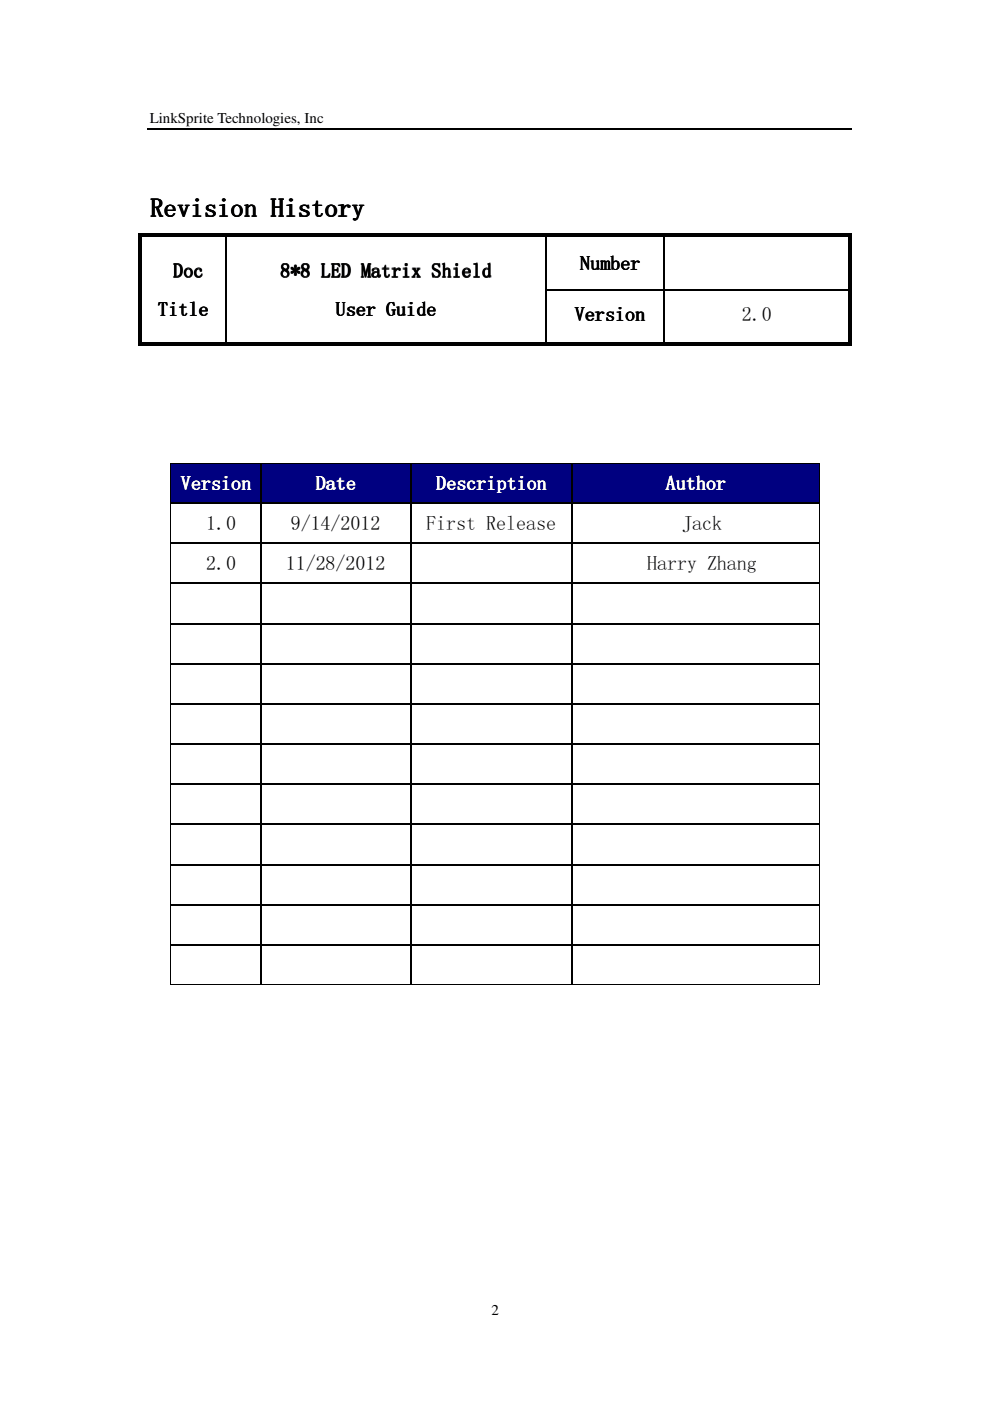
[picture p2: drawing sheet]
<svg xmlns="http://www.w3.org/2000/svg" width="210mm" height="297mm" viewBox="0 0 210 297" stroke-linecap="round" stroke-linejoin="round" font-family="sans-serif">
<defs><g id="words">
<text font-size="5.6" x="31.7" y="45.9">Revision History</text>
<g font-size="4.2">
<text x="36.7" y="58.8">Doc</text>
<text x="59.4" y="58.8">8*8 LED Matrix Shield</text>
<text x="122.9" y="57.2">Number</text>
<text x="33.5" y="67">Title</text>
<text x="71.1" y="67">User Guide</text>
<text x="121.8" y="68.1">Version</text>
<text x="157.3" y="68.1">2.0</text>
<text x="43.7" y="112.4">1.0</text>
<text x="61.6" y="112.4">9/14/2012</text>
<text x="90.4" y="112.4">First Release</text>
<text x="144.6" y="112.4">Jack</text>
<text x="43.7" y="120.9">2.0</text>
<text x="60.6" y="120.9">11/28/2012</text>
<text x="137.2" y="120.9">Harry Zhang</text>
</g>
<g font-size="4.2" fill="#fff">
<text x="38.4" y="103.9">Version</text>
<text x="66.9" y="103.9">Date</text>
<text x="92.4" y="103.9">Description</text>
<text x="141.1" y="103.9">Author</text>
</g>
<g font-size="3.2">
<text x="31.8" y="26">LinkSprite Technologies, Inc</text>
<text x="104.2" y="278.7">2</text>
</g>
</g></defs>
<path d="M31.2 27.3h149.3M47.9 50.2v11.1M115.7 50.2v11.1M140.7 50.2v11.1M47.9 61.5v11M115.7 61.5v11M115.8 61.4h24.8M140.7 61.5v11M140.8 61.4h39.1" fill="none" stroke="#000" stroke-width=".25"/>
<g fill="#000">
<path d="M29.3 49.4h.8v.8h-.8zM30.1 49.4h17.7v.8h-17.7zM47.8 50.2h.2zM47.8 49.4h.8v.8h-.8zM48.6 49.4h67v.8h-67zM115.6 50.2h.2zM115.6 49.4h.7v.8h-.7zM116.3 49.4h24.3v.8h-24.3zM140.6 50.2h.2zM140.6 49.4h.8v.8h-.8zM141.4 49.4h38.5v.8h-38.5zM179.9 49.4h.7v.8h-.7z"/>
<path d="M29.3 50.2h.8v11.1h-.8zM29.3 61.3h.8v.2h-.8zM29.3 61.5h.8v11h-.8zM29.3 72.5h.8v.8h-.8zM30.1 72.5h17.7v.8h-17.7zM47.8 61.3h.2v.2h-.2zM47.8 72.5h.8v.8h-.8zM48.6 72.5h67v.8h-67zM115.6 61.3h.2v.2h-.2zM115.6 72.5h.7v.8h-.7zM116.3 72.5h24.3v.8h-24.3zM140.6 61.3h.2v.2h-.2z"/>
<path d="M140.6 72.5h.8v.8h-.8zM141.4 72.5h38.5v.8h-38.5zM179.9 50.2h.7v11.1h-.7zM179.9 61.3h.7v.2h-.7zM179.9 61.5h.7v11h-.7zM179.9 72.5h.7v.8h-.7z"/>
</g>
<g fill="#000080">
<path d="M36.3 98.3h18.9v8.2h-18.9z"/>
<path d="M36.7 98.3h18.1v8.2h-18.1z"/>
<path d="M55.4 98.3h31.5v8.2h-31.5z"/>
<path d="M55.8 98.3h30.7v8.2h-30.7z"/>
<path d="M87.2 98.3h33.9v8.2h-33.9z"/>
<path d="M87.5 98.3h33.3v8.2h-33.3z"/>
<path d="M121.4 98.3h52.3v8.2h-52.3z"/>
<path d="M121.8 98.3h51.5v8.2h-51.5z"/>
</g>
<g fill="#000">
<path d="M36.2 98.1h.1v.2h-.1zM55.2 98.1h.1v.2h-.1zM86.9 98.1h.2v.2h-.2zM121.1 98.1h.2v.2h-.2zM173.7 98.1h.2v.2h-.2zM36.2 106.5h.1v.3h-.1zM36.2 115h.1v.3h-.1zM55.2 106.5h.2v.3h-.2zM55.2 115h.2v.3h-.2zM86.9 106.5h.3v.3h-.3zM86.9 115h.3v.3h-.3zM121.1 106.5h.3v.3h-.3z"/>
<path d="M121.1 115h.3v.3h-.3zM173.7 106.5h.2v.3h-.2zM173.7 115h.2v.3h-.2zM36.2 123.5h.1v.3h-.1zM36.2 132.1h.1v.2h-.1zM55.2 123.5h.2v.3h-.2zM55.2 132.1h.2v.2h-.2zM86.9 123.5h.3v.3h-.3zM86.9 132.1h.3v.2h-.3zM121.1 123.5h.3v.3h-.3zM121.1 132.1h.3v.2h-.3zM173.7 123.5h.2v.3h-.2z"/>
<path d="M173.7 132.1h.2v.2h-.2zM36.2 140.6h.1v.2h-.1zM36.2 149.1h.1v.3h-.1zM36.2 157.6h.1v.3h-.1zM55.2 140.6h.2v.2h-.2zM55.2 149.1h.2v.3h-.2zM55.2 157.6h.2v.3h-.2zM86.9 140.6h.3v.2h-.3zM86.9 149.1h.3v.3h-.3zM86.9 157.6h.3v.3h-.3zM121.1 140.6h.3v.2h-.3zM121.1 149.1h.3v.3h-.3z"/>
<path d="M121.1 157.6h.3v.3h-.3zM173.7 140.6h.2v.2h-.2zM173.7 149.1h.2v.3h-.2zM173.7 157.6h.2v.3h-.2zM36.2 166.2h.1v.2h-.1zM36.2 174.7h.1v.2h-.1zM55.2 166.2h.2v.2h-.2zM55.2 174.7h.2v.2h-.2zM86.9 166.2h.3v.2h-.3zM86.9 174.7h.3v.2h-.3zM121.1 166.2h.3v.2h-.3zM121.1 174.7h.3v.2h-.3z"/>
<path d="M173.7 166.2h.2v.2h-.2zM173.7 174.7h.2v.2h-.2zM36.2 183.2h.1v.2h-.1zM36.2 191.7h.1v.2h-.1zM55.2 183.2h.2v.2h-.2zM55.2 191.7h.2v.2h-.2zM86.9 183.2h.3v.2h-.3zM86.9 191.7h.3v.2h-.3zM121.1 183.2h.3v.2h-.3zM121.1 191.7h.3v.2h-.3zM173.7 183.2h.2v.2h-.2zM173.7 191.7h.2v.2h-.2z"/>
<path d="M36.2 200.2h.1v.3h-.1zM36.2 208.7h.1v.2h-.1zM55.2 200.2h.2v.3h-.2zM55.2 208.7h.1v.2h-.1zM86.9 200.2h.3v.3h-.3zM86.9 208.7h.2v.2h-.2zM121.1 200.2h.3v.3h-.3zM121.1 208.7h.2v.2h-.2zM173.7 200.2h.2v.3h-.2zM173.7 208.7h.2v.2h-.2z"/>
</g>
<g fill="none" stroke="#000" stroke-width=".21">
<path d="M36.2 98.3v8.2M36.3 98.2h18.9M55.3 98.2h31.6M87.1 98.2h34M121.3 98.2h52.4M173.8 98.3v8.2M36.2 106.8v8.2M36.2 115.3v8.2M173.8 106.8v8.2M173.8 115.3v8.2M36.2 123.8v8.3M36.2 132.3v8.3"/>
<path d="M173.8 123.8v8.3M173.8 132.3v8.3M36.2 140.8v8.3M36.2 149.4v8.2M36.2 157.9v8.3M173.8 140.8v8.3M173.8 149.4v8.2M173.8 157.9v8.3M36.2 166.4v8.3M36.2 174.9v8.3M173.8 166.4v8.3M173.8 174.9v8.3"/>
<path d="M36.2 183.4v8.3M36.2 191.9v8.3M173.8 183.4v8.3M173.8 191.9v8.3M36.2 200.5v8.2M36.3 208.8h18.9M55.3 208.8h31.6M87.1 208.8h34M121.3 208.8h52.4M173.8 200.5v8.2"/>
</g>
<g fill="none" stroke="#000" stroke-width=".25">
<path d="M55.3 98.3v8.2M87 98.3v8.2M121.2 98.3v8.2M36.3 106.6h18.9M36.3 115.1h18.9M55.3 106.8v8.2M55.3 115.3v8.2M55.4 106.6h31.5M55.4 115.1h31.5M87 106.8v8.2M87 115.3v8.2M87.2 106.6h33.9"/>
<path d="M87.2 115.1h33.9M121.2 106.8v8.2M121.2 115.3v8.2M121.4 106.6h52.3M121.4 115.1h52.3M36.3 123.7h18.9M36.3 132.2h18.9M55.3 123.8v8.3M55.3 132.3v8.3M55.4 123.7h31.5M55.4 132.2h31.5M87 123.8v8.3"/>
<path d="M87 132.3v8.3M87.2 123.7h33.9M87.2 132.2h33.9M121.2 123.8v8.3M121.2 132.3v8.3M121.4 123.7h52.3M121.4 132.2h52.3M36.3 140.7h18.9M36.3 149.2h18.9M36.3 157.7h18.9M55.3 140.8v8.3M55.3 149.4v8.2"/>
<path d="M55.3 157.9v8.3M55.4 140.7h31.5M55.4 149.2h31.5M55.4 157.7h31.5M87 140.8v8.3M87 149.4v8.2M87 157.9v8.3M87.2 140.7h33.9M87.2 149.2h33.9M87.2 157.7h33.9M121.2 140.8v8.3M121.2 149.4v8.2"/>
<path d="M121.2 157.9v8.3M121.4 140.7h52.3M121.4 149.2h52.3M121.4 157.7h52.3M36.3 166.3h18.9M36.3 174.8h18.9M55.3 166.4v8.3M55.3 174.9v8.3M55.4 166.3h31.5M55.4 174.8h31.5M87 166.4v8.3M87 174.9v8.3"/>
<path d="M87.2 166.3h33.9M87.2 174.8h33.9M121.2 166.4v8.3M121.2 174.9v8.3M121.4 166.3h52.3M121.4 174.8h52.3M36.3 183.3h18.9M36.3 191.8h18.9M55.3 183.4v8.3M55.3 191.9v8.3M55.4 183.3h31.5M55.4 191.8h31.5"/>
<path d="M87 183.4v8.3M87 191.9v8.3M87.2 183.3h33.9M87.2 191.8h33.9M121.2 183.4v8.3M121.2 191.9v8.3M121.4 183.3h52.3M121.4 191.8h52.3M36.3 200.4h18.9M55.3 200.5v8.2M55.4 200.4h31.5M87 200.5v8.2"/>
<path d="M87.2 200.4h33.9M121.2 200.5v8.2M121.4 200.4h52.3"/>
</g>
<use href="#words"/>
</svg>
